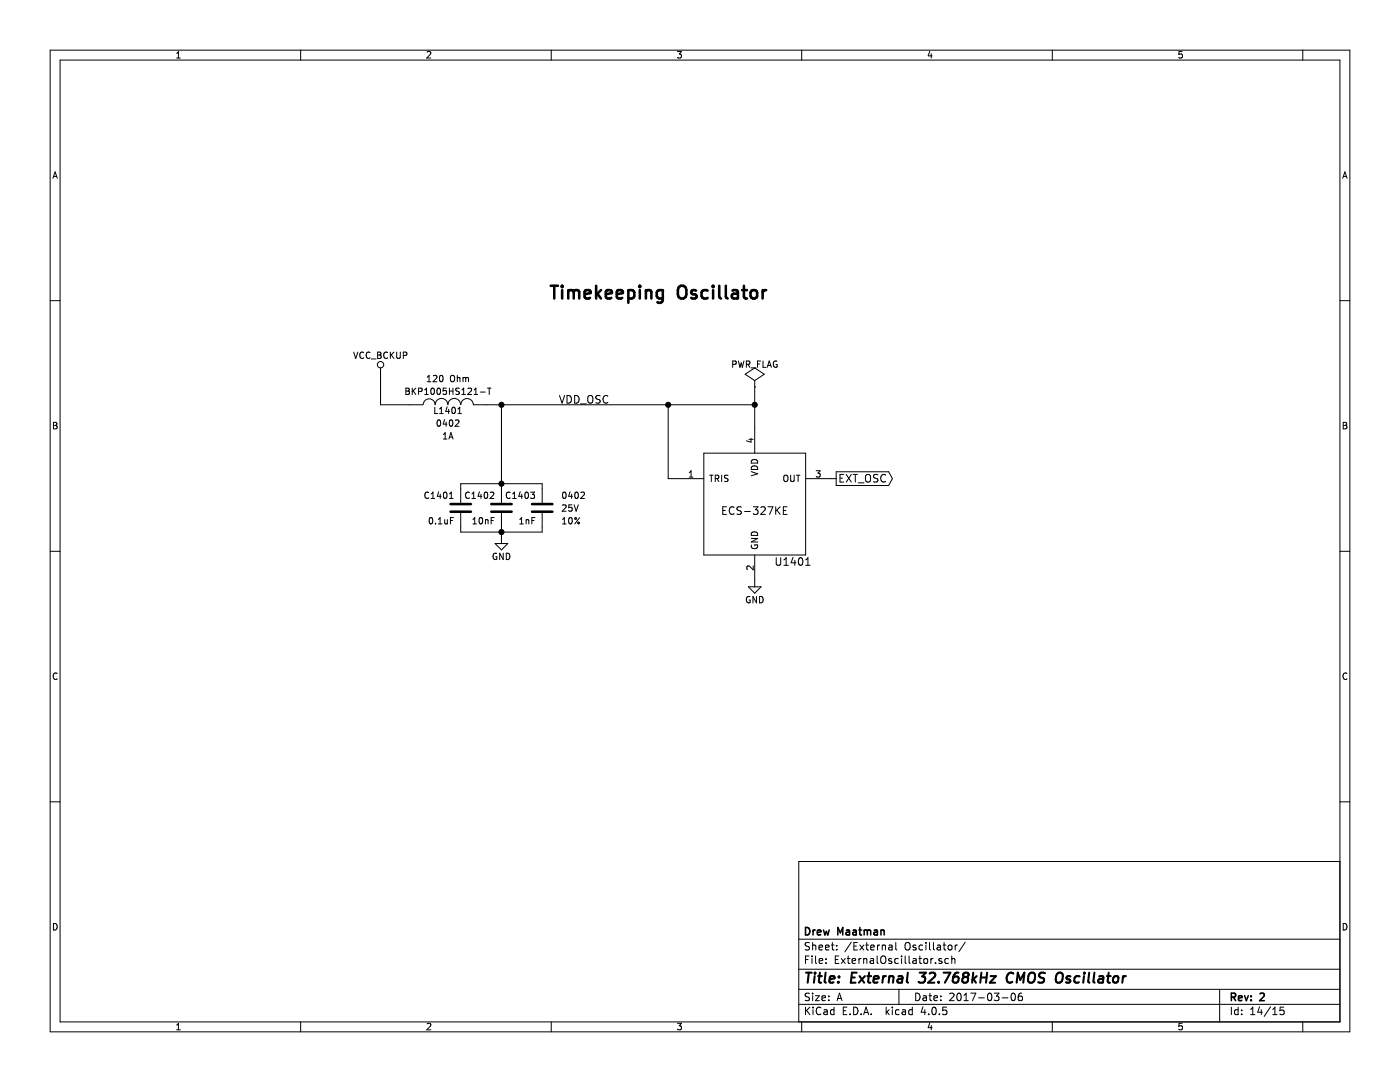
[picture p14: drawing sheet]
EESchema Schematic File Version 2
LIBS:Nixie Clock-rescue
LIBS:power
LIBS:device
LIBS:transistors
LIBS:conn
LIBS:linear
LIBS:regul
LIBS:74xx
LIBS:cmos4000
LIBS:adc-dac
LIBS:memory
LIBS:xilinx
LIBS:microcontrollers
LIBS:dsp
LIBS:microchip
LIBS:analog_switches
LIBS:motorola
LIBS:texas
LIBS:intel
LIBS:audio
LIBS:interface
LIBS:digital-audio
LIBS:philips
LIBS:display
LIBS:cypress
LIBS:siliconi
LIBS:opto
LIBS:atmel
LIBS:contrib
LIBS:valves
LIBS:74xgxx
LIBS:ac-dc
LIBS:actel
LIBS:Altera
LIBS:analog_devices
LIBS:battery_management
LIBS:bbd
LIBS:brooktre
LIBS:cmos_ieee
LIBS:dc-dc
LIBS:diode
LIBS:elec-unifil
LIBS:ESD_Protection
LIBS:ftdi
LIBS:gennum
LIBS:hc11
LIBS:ir
LIBS:Lattice
LIBS:maxim
LIBS:microchip_dspic33dsc
LIBS:microchip_pic10mcu
LIBS:microchip_pic12mcu
LIBS:microchip_pic16mcu
LIBS:microchip_pic18mcu
LIBS:microchip_pic32mcu
LIBS:motor_drivers
LIBS:msp430
LIBS:nordicsemi
LIBS:nxp_armmcu
LIBS:onsemi
LIBS:Oscillators
LIBS:Power_Management
LIBS:powerint
LIBS:pspice
LIBS:references
LIBS:relays
LIBS:rfcom
LIBS:sensors
LIBS:silabs
LIBS:stm8
LIBS:stm32
LIBS:supertex
LIBS:switches
LIBS:transf
LIBS:ttl_ieee
LIBS:video
LIBS:Worldsemi
LIBS:Xicor
LIBS:Zilog
LIBS:Nixie Clock-cache
EELAYER 25 0
EELAYER END
$Descr A 11000 8500
encoding utf-8
Sheet 14 15
Title "External 32.768kHz CMOS Oscillator"
Date "2017-03-06"
Rev "2"
Comp "Drew Maatman"
Comment1 ""
Comment2 ""
Comment3 ""
Comment4 ""
$EndDescr
$Comp
L ECS-327KE U1401
U 1 1
P 5930 3560
F 0 "U1401" H 6230 2710 60  0000 C CNN
F 1 "ECS-327KE" H 5930 3110 60  0000 C CNN
F 2 "Custom Footprints:ECS-327KE" H 5930 3910 60  0001 C CNN
F 3 "" H 5930 3910 60  0001 C CNN
	1    5930 3560
	1    0    0    -1  
$EndComp
$Comp
L GND #PWR0176
U 1 1
P 5930 4560
F 0 "#PWR0176" H 5930 4310 50  0001 C CNN
F 1 "GND" H 5930 4410 50  0000 C CNN
F 2 "" H 5930 4560 50  0000 C CNN
F 3 "" H 5930 4560 50  0000 C CNN
	1    5930 4560
	1    0    0    -1  
$EndComp
Wire Wire Line
	5250 3180 5250 3760
Wire Wire Line
	5250 3760 5330 3760
Wire Wire Line
	6570 3760 6530 3760
Text GLabel 6570 3760 2    60   Output ~ 0
EXT_OSC
$Comp
L C C1403
U 1 1
P 4260 3990
F 0 "C1403" H 4210 4090 50  0000 R CNN
F 1 "1nF" H 4210 3890 50  0000 R CNN
F 2 "Capacitors_SMD:C_0402" H 4410 4090 50  0001 L CNN
F 3 "" H 4285 4090 50  0000 C CNN
F 4 "25V" H 4410 3990 50  0000 L CNN "Voltage"
F 5 "10%" H 4410 3890 50  0000 L CNN "Tolerance"
F 6 "0402" H 4410 4090 50  0000 L CNN "Footprint Display"
	1    4260 3990
	1    0    0    -1  
$EndComp
$Comp
L C C1402
U 1 1
P 3940 3990
F 0 "C1402" H 3890 4090 50  0000 R CNN
F 1 "10nF" H 3890 3890 50  0000 R CNN
F 2 "Capacitors_SMD:C_0402" H 4090 4090 50  0001 L CNN
F 3 "" H 3965 4090 50  0000 C CNN
F 4 "25V" H 4090 3990 50  0001 L CNN "Voltage"
F 5 "10%" H 4090 3890 50  0001 L CNN "Tolerance"
F 6 "0402" H 4090 4090 50  0001 L CNN "Footprint Display"
	1    3940 3990
	1    0    0    -1  
$EndComp
$Comp
L C C1401
U 1 1
P 3620 3990
F 0 "C1401" H 3570 4090 50  0000 R CNN
F 1 "0.1uF" H 3570 3890 50  0000 R CNN
F 2 "Capacitors_SMD:C_0402" H 3770 4090 50  0001 L CNN
F 3 "" H 3645 4090 50  0000 C CNN
F 4 "25V" H 3770 3990 50  0001 L CNN "Voltage"
F 5 "10%" H 3770 3890 50  0001 L CNN "Tolerance"
F 6 "0402" H 3770 4090 50  0001 L CNN "Footprint Display"
	1    3620 3990
	1    0    0    -1  
$EndComp
$Comp
L GND #PWR0177
U 1 1
P 3940 4220
F 0 "#PWR0177" H 3940 3970 50  0001 C CNN
F 1 "GND" H 3940 4070 50  0000 C CNN
F 2 "" H 3940 4220 50  0000 C CNN
F 3 "" H 3940 4220 50  0000 C CNN
	1    3940 4220
	1    0    0    -1  
$EndComp
Wire Wire Line
	3940 4140 3940 4220
Wire Wire Line
	3620 4180 4260 4180
Wire Wire Line
	4260 4180 4260 4140
Connection ~ 3940 4180
Wire Wire Line
	3620 4180 3620 4140
Wire Wire Line
	3940 3180 3940 3840
Wire Wire Line
	3620 3800 4260 3800
Wire Wire Line
	4260 3800 4260 3840
Connection ~ 3940 3800
Wire Wire Line
	3620 3800 3620 3840
$Comp
L INDUCTOR-RESCUE-Nixie_Clock L1401
U 1 1
P 3520 3180
F 0 "L1401" V 3470 3180 50  0000 C CNN
F 1 "BKP1005HS121-T" V 3620 3180 50  0000 C CNN
F 2 "Resistors_SMD:R_0402" V 3370 3180 50  0001 C CNN
F 3 "" V 3470 3180 50  0000 C CNN
F 4 "120 Ohm" V 3720 3180 50  0000 C CNN "Tolerance"
F 5 "0402" V 3370 3180 50  0000 C CNN "Footprint Display"
F 6 "1A" V 3270 3180 50  0000 C CNN "Amperage"
	1    3520 3180
	0    -1   -1   0   
$EndComp
Wire Wire Line
	3820 3180 5930 3180
Wire Wire Line
	5930 3040 5930 3360
Connection ~ 3940 3180
$Comp
L VCC_BCKUP #PWR0178
U 1 1
P 2990 2940
F 0 "#PWR0178" H 2990 2790 50  0001 C CNN
F 1 "VCC_BCKUP" H 2990 3090 50  0000 C CNN
F 2 "" H 2990 2940 50  0000 C CNN
F 3 "" H 2990 2940 50  0000 C CNN
	1    2990 2940
	1    0    0    -1  
$EndComp
Wire Wire Line
	2990 2940 2990 3180
Wire Wire Line
	2990 3180 3220 3180
Connection ~ 5250 3180
Text Label 4390 3180 0    60   ~ 0
VDD_OSC
Text Notes 6030 2360 2    100  ~ 20
Timekeeping Oscillator
$Comp
L PWR_FLAG #FLG0179
U 1 1
P 5930 3040
F 0 "#FLG0179" H 5930 3135 50  0001 C CNN
F 1 "PWR_FLAG" H 5930 3220 50  0000 C CNN
F 2 "" H 5930 3040 50  0000 C CNN
F 3 "" H 5930 3040 50  0000 C CNN
	1    5930 3040
	1    0    0    -1  
$EndComp
Connection ~ 5930 3180
$EndSCHEMATC
